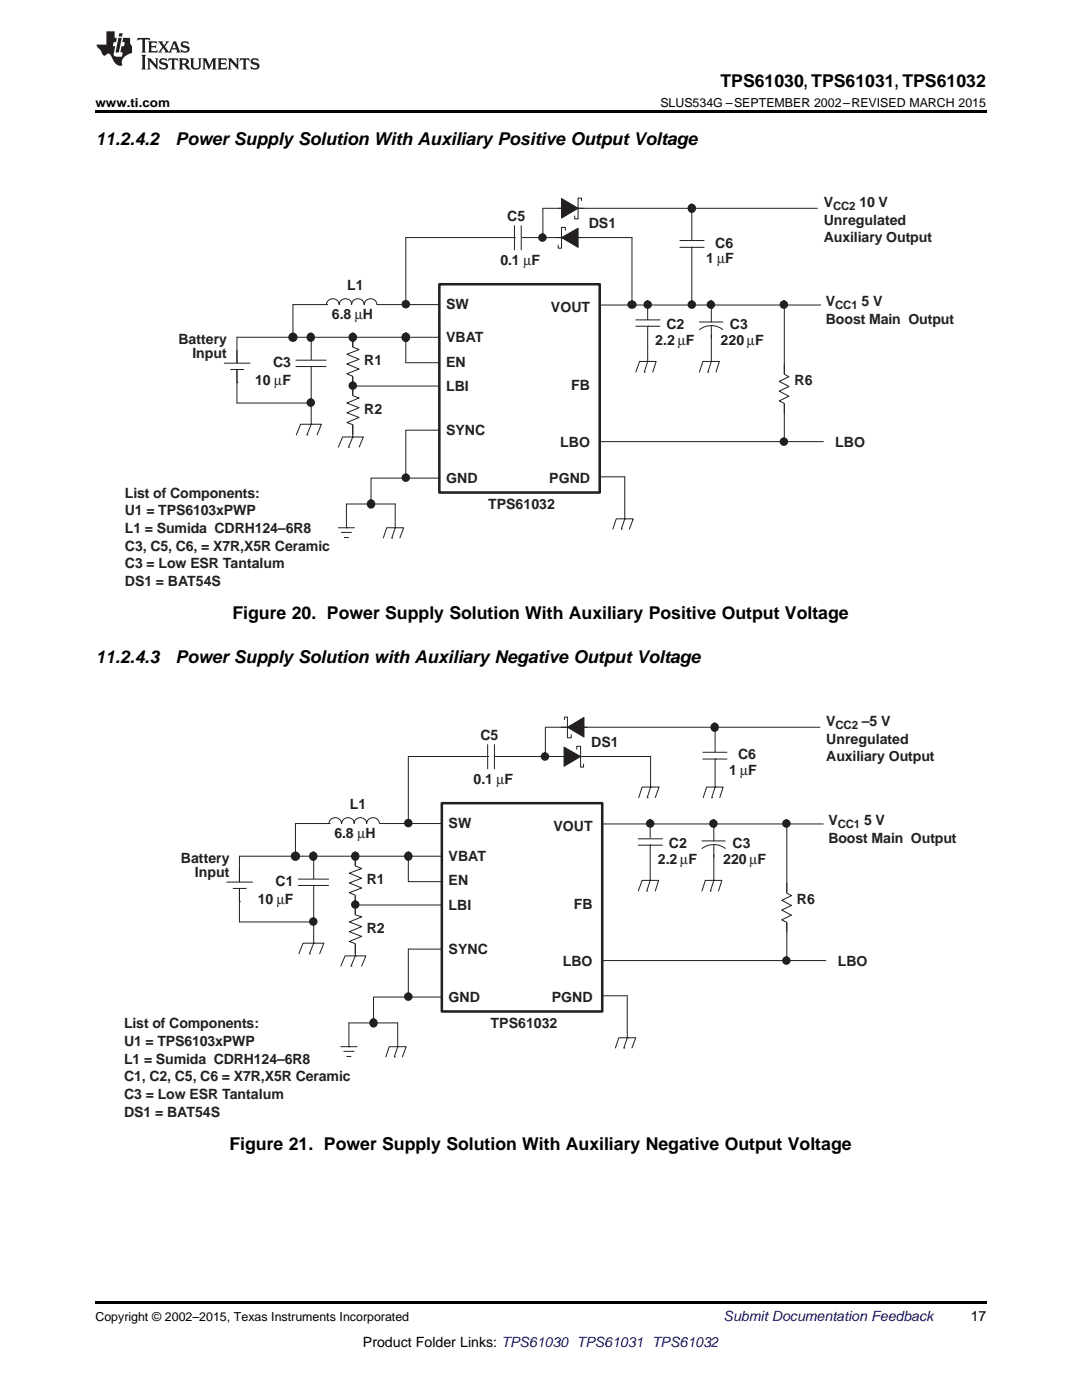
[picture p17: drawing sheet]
<svg xmlns="http://www.w3.org/2000/svg" width="216mm" height="279mm" viewBox="0 0 216 279" stroke-linecap="round" stroke-linejoin="round" font-family="sans-serif">
<defs><g id="words">
<g font-size="3.5">
<text x="143.8" y="17.3">TPS61030, TPS61031, TPS61032</text>
<text x="19" y="28.9">11.2.4.2</text>
<text x="35" y="28.9">Power Supply Solution With Auxiliary Positive Output Voltage</text>
<text x="46.4" y="123.6">Figure 20. Power Supply Solution With Auxiliary Positive Output Voltage</text>
<text x="19" y="132.4">11.2.4.3</text>
<text x="35" y="132.4">Power Supply Solution with Auxiliary Negative Output Voltage</text>
<text x="45.8" y="229.6">Figure 21. Power Supply Solution With Auxiliary Negative Output Voltage</text>
</g>
<g font-size="2.8" fill="#231f20">
<text x="164.4" y="41.3">V</text>
<text x="171.5" y="41.3">10 V</text>
<text x="101.2" y="44.2">C5</text>
<text x="117.5" y="45.5">DS1</text>
<text x="164.4" y="44.9">Unregulated</text>
<text x="99.9" y="52.9">0.1 µF</text>
<text x="140.9" y="52.6">1 µF</text>
<text x="142.7" y="49.4">C6</text>
<text x="164.4" y="48.3">Auxiliary Output</text>
<text x="69.3" y="57.9">L1</text>
<text x="66.2" y="63.8">6.8 µH</text>
<text x="89" y="61.7">SW</text>
<text x="109.9" y="62.3">VOUT</text>
<text x="133" y="65.7">C2</text>
<text x="145.7" y="65.7">C3</text>
<text x="164.8" y="64.7">Boost Main Output</text>
<text x="164.8" y="61.1">V</text>
<text x="171.9" y="61.1">5 V</text>
<text x="35.6" y="68.7">Battery</text>
<text x="38.4" y="71.5">Input</text>
<text x="89" y="68.3">VBAT</text>
<text x="130.8" y="68.8">2.2 µF</text>
<text x="143.8" y="68.8">220 µF</text>
<text x="50.9" y="76.8">10 µF</text>
<text x="54.5" y="73.2">C3</text>
<text x="72.7" y="72.8">R1</text>
<text x="89" y="78">LBI</text>
<text x="89" y="73.2">EN</text>
<text x="114" y="77.9">FB</text>
<text x="158.5" y="76.8">R6</text>
<text x="72.7" y="82.5">R2</text>
<text x="89" y="86.8">SYNC</text>
<text x="111.8" y="89.2">LBO</text>
<text x="166.7" y="89.2">LBO</text>
<text x="24.9" y="99.3">List of Components:</text>
<text x="89" y="96.4">GND</text>
<text x="97.4" y="101.6">TPS61032</text>
<text x="109.6" y="96.4">PGND</text>
<text x="24.9" y="102.9">U1 = TPS6103xPWP</text>
<text x="24.9" y="106.3">L1 = Sumida CDRH124–6R8</text>
<text x="24.9" y="109.9">C3, C5, C6, = X7R,X5R Ceramic</text>
<text x="24.9" y="113.4">C3 = Low ESR Tantalum</text>
<text x="24.9" y="116.9">DS1 = BAT54S</text>
<text x="95.9" y="147.8">C5</text>
<text x="118" y="149">DS1</text>
<text x="164.9" y="148.4">Unregulated</text>
<text x="164.9" y="144.9">V</text>
<text x="172" y="144.9">–5 V</text>
<text x="145.5" y="154.7">1 µF</text>
<text x="147.3" y="151.6">C6</text>
<text x="164.9" y="151.9">Auxiliary Output</text>
<text x="69.8" y="161.5">L1</text>
<text x="94.5" y="156.5">0.1 µF</text>
<text x="66.7" y="167.3">6.8 µH</text>
<text x="89.5" y="165.3">SW</text>
<text x="110.4" y="165.9">VOUT</text>
<text x="165.3" y="164.7">V</text>
<text x="172.4" y="164.7">5 V</text>
<text x="36.1" y="172.3">Battery</text>
<text x="89.5" y="171.9">VBAT</text>
<text x="131.3" y="172.4">2.2 µF</text>
<text x="133.5" y="169.3">C2</text>
<text x="144.3" y="172.4">220 µF</text>
<text x="146.2" y="169.3">C3</text>
<text x="165.3" y="168.2">Boost Main Output</text>
<text x="38.9" y="175.1">Input</text>
<text x="55" y="176.8">C1</text>
<text x="73.2" y="176.4">R1</text>
<text x="89.5" y="176.7">EN</text>
<text x="51.4" y="180.4">10 µF</text>
<text x="89.5" y="181.5">LBI</text>
<text x="114.5" y="181.5">FB</text>
<text x="159" y="180.4">R6</text>
<text x="73.2" y="186.1">R2</text>
<text x="89.5" y="190.3">SYNC</text>
<text x="112.3" y="192.7">LBO</text>
<text x="167.2" y="192.8">LBO</text>
<text x="89.5" y="199.9">GND</text>
<text x="110.1" y="199.9">PGND</text>
<text x="24.7" y="205.2">List of Components:</text>
<text x="24.7" y="208.8">U1 = TPS6103xPWP</text>
<text x="97.9" y="205.2">TPS61032</text>
<text x="24.7" y="212.3">L1 = Sumida CDRH124–6R8</text>
<text x="24.7" y="215.8">C1, C2, C5, C6 = X7R,X5R Ceramic</text>
<text x="24.7" y="219.3">C3 = Low ESR Tantalum</text>
<text x="24.7" y="222.9">DS1 = BAT54S</text>
</g>
<text font-size="2.8" fill="#0000c8" x="144.4" y="263.6">Submit Documentation Feedback</text>
<g font-size="2.8">
<text x="193.7" y="263.6">17</text>
<text x="72.4" y="268.9">Product Folder Links: TPS61030 TPS61031 TPS61032</text>
</g>
<g font-size="2.5">
<text x="19" y="21.4">www.ti.com</text>
<text x="131.8" y="21.4">SLUS534G –SEPTEMBER 2002–REVISED MARCH 2015</text>
<text x="19" y="263.6">Copyright © 2002–2015, Texas Instruments Incorporated</text>
</g>
<g font-size="2.3" fill="#231f20">
<text x="166.2" y="41.9">CC2</text>
<text x="166.7" y="61.7">CC1</text>
<text x="166.7" y="145.5">CC2</text>
<text x="167.2" y="165.3">CC1</text>
</g>
</g></defs>
<path d="M19 259.7h177.8v.5h-177.8z" fill="#000"/>
<path d="M47.8 170.9h57.1M59 164.4h43.1M81.5 176h14.2M107.1 164.4h57.2M70.9 180.6h22M74.5 199h21.2M81.5 189.4h14.2M117.5 198.7h7.7M117.5 191.7h47.3" fill="none" stroke="#231f20" stroke-width=".2"/>
<path d="M88.2 160.3h32v41.6h-32z" fill="#fff"/>
<path d="M88.2 160.3h32v41.6h-32z" fill="none" stroke="#231f20" stroke-width=".51"/>
<path d="M65.6 163.5h10v2h-10z" fill="#fff"/>
<path d="M129.8 151h-48.3v13.4M65.6 164.4h.1M68.2 164.3a1.26 1.26 0 0 0-1.3-1.1 1.26 1.26 0 0 0-1.3 1.2M70.7 164.3a1.26 1.26 0 0 0-1.3-1.1 1.26 1.26 0 0 0-1.2 1.2M70.9 170.9v19.9M73.1 164.3a1.26 1.26 0 0 0-1.2-1.1 1.26 1.26 0 0 0-1.3 1.2M75.7 164.4a1.26 1.26 0 0 0-1.3-1.2 1.26 1.26 0 0 0-1.2 1.2M81.5 189.4v9.6" fill="none" stroke="#231f20" stroke-width=".2"/>
<path d="M69.8 172.8h2.4v5.9h-2.4z" fill="#fff"/>
<path d="M70.9 170.9v1.9l1.3 .5-2.5 1 2.5 1-2.5 .9 2.5 1-2.5 1 1.2 .5v1.9" fill="none" stroke="#231f20" stroke-width=".2"/>
<path d="M69.8 182.5h2.4v5.8h-2.4z" fill="#fff"/>
<path d="M62.6 170.9v17.3M68 192.8l.9-2h4.1l-.8 2M70 192.8h.1M70.9 190.8h.1M70.9 180.6v2l1.3 .4-2.5 1 2.5 .9-2.5 1 2.5 1-2.5 1 1.2 .4v2M70.9 190.8l-.9 2" fill="none" stroke="#231f20" stroke-width=".2"/>
<path d="M60.8 175.4h3.3v1.2h-3.3z" fill="#fff"/>
<path d="M59 164.4v6.5M59.5 175.4h6.1M59.5 176.7h6.1M62.6 176.7h.1M157 164.4v27.3M47.8 184h14.8M59.6 190.3l.9-2.1h4.1l-.8 2.1M61.7 190.3h.1M62.6 188.2h.1M62.6 188.2l-.9 2.1M74.5 199v5.1" fill="none" stroke="#231f20" stroke-width=".2"/>
<path d="M156.1 178.2h1.9v5.9h-1.9z" fill="#fff"/>
<path d="M157 176.3v1.9l.9 .5-1.9 1 1.9 1-1.9 .9 1.9 1-1.9 1 1 .5v1.9" fill="none" stroke="#231f20" stroke-width=".2"/>
<circle cx="156.9" cy="191.7" r=".68" fill="#231f20"/>
<circle cx="156.9" cy="191.7" r=".68" fill="none" stroke="#231f20" stroke-width=".34"/>
<circle cx="157" cy="191.7" r=".17" fill="#231f20"/>
<path d="M129.7 164.4v11.3" fill="none" stroke="#231f20" stroke-width=".2"/>
<path d="M128.4 167.4h2.6v1.3h-2.6z" fill="#fff"/>
<path d="M127.4 167.4h4.8M127.4 168.7h4.8M129.7 168.7h.1" fill="none" stroke="#231f20" stroke-width=".2"/>
<circle cx="129.7" cy="164.4" r=".68" fill="#231f20"/>
<circle cx="129.7" cy="164.4" r=".68" fill="none" stroke="#231f20" stroke-width=".34"/>
<circle cx="129.7" cy="164.4" r=".17" fill="#231f20"/>
<path d="M142.4 164.4v11.3" fill="none" stroke="#231f20" stroke-width=".2"/>
<circle cx="142.4" cy="164.4" r=".68" fill="#231f20"/>
<circle cx="142.4" cy="164.4" r=".68" fill="none" stroke="#231f20" stroke-width=".34"/>
<circle cx="142.4" cy="164.4" r=".17" fill="#231f20"/>
<path d="M140.1 165.3h4.6v5.1h-4.6z" fill="#fff"/>
<g fill="none" stroke="#231f20" stroke-width=".2">
<path d="M127.4 177.8l.7-2.1h3.3l-.6 2.1M129.1 177.8h.1M129.7 175.7h.1M129.7 175.7l-.6 2.1M140.1 177.8l.6-2.1h3.3l-.6 2.1M140.1 167.8h4.6M141.8 177.8h.1M142.4 165.1h.1M142.4 175.7h.1M142.4 165.1v2.7M142.4 168.6v2.4M142.4 175.7l-.6 2.1"/>
<path d="M144.7 169.3a3.8 3.8 0 0 0-4.6 .1M125.2 198.7v8.4l-.7 2M68 208.9h3.2M68.6 209.8h2M69.2 210.8h.8M69.6 208.9h.1M69.6 208.9v-4.8h9.8v4.8l-.7 2M77 210.9l.7-2h3.4l-.8 2M78.7 210.9h.1M79.4 208.9h.1M122.8 209.1l.7-2h3.4l-.8 2M124.5 209.1h.1"/>
<path d="M125.2 207.1h.1"/>
</g>
<path d="M97.4 149.6h1.3v2.6h-1.3z" fill="#fff"/>
<path d="M97.3 151h.1M97.3 148.6v4.8M98.7 148.6v4.8M108.8 145.1v5.9M112 145.1h5.1M112.6 143.6v-.5h.6v4.2h.8v-.6" fill="none" stroke="#231f20" stroke-width=".2"/>
<path d="M113.2 145.1l3.3-1.9v3.9z" fill="#231f20"/>
<path d="M112 151h5.1M113.2 145.1l3.3-1.9v3.9zM115.1 149.5v-.6h.7v4.2h.6v-.6" fill="none" stroke="#231f20" stroke-width=".2"/>
<path d="M112.5 149.1l3.3 1.9-3.3 1.9z" fill="#231f20"/>
<path d="M108.8 145.1h54.8M112.5 149.1l3.3 1.9-3.3 1.9z" fill="none" stroke="#231f20" stroke-width=".2"/>
<circle cx="108.7" cy="151" r=".68" fill="#231f20"/>
<circle cx="108.7" cy="151" r=".68" fill="none" stroke="#231f20" stroke-width=".34"/>
<circle cx="108.8" cy="151" r=".17" fill="#231f20"/>
<path d="M129.8 151v6.1M142.7 145.1v12" fill="none" stroke="#231f20" stroke-width=".2"/>
<path d="M141.2 150.1h2.7v1.3h-2.7z" fill="#fff"/>
<path d="M140.2 150.1h4.9M140.2 151.5h4.9M142.7 151.5h.1" fill="none" stroke="#231f20" stroke-width=".2"/>
<circle cx="142.6" cy="145.1" r=".72" fill="#231f20"/>
<circle cx="142.6" cy="145.1" r=".72" fill="none" stroke="#231f20" stroke-width=".34"/>
<circle cx="142.7" cy="145.1" r=".17" fill="#231f20"/>
<circle cx="81.5" cy="164.3" r=".68" fill="#231f20"/>
<circle cx="81.5" cy="164.3" r=".68" fill="none" stroke="#231f20" stroke-width=".34"/>
<circle cx="81.5" cy="164.4" r=".17" fill="#231f20"/>
<circle cx="59" cy="170.9" r=".76" fill="#231f20"/>
<circle cx="59" cy="170.9" r=".76" fill="none" stroke="#231f20" stroke-width=".34"/>
<circle cx="59" cy="170.9" r=".17" fill="#231f20"/>
<circle cx="62.6" cy="170.8" r=".72" fill="#231f20"/>
<circle cx="62.6" cy="170.8" r=".72" fill="none" stroke="#231f20" stroke-width=".34"/>
<circle cx="62.6" cy="170.9" r=".17" fill="#231f20"/>
<circle cx="70.8" cy="170.8" r=".72" fill="#231f20"/>
<circle cx="70.8" cy="170.8" r=".72" fill="none" stroke="#231f20" stroke-width=".34"/>
<circle cx="70.9" cy="170.9" r=".17" fill="#231f20"/>
<circle cx="70.9" cy="180.5" r=".68" fill="#231f20"/>
<circle cx="70.9" cy="180.5" r=".68" fill="none" stroke="#231f20" stroke-width=".34"/>
<circle cx="70.9" cy="180.6" r=".17" fill="#231f20"/>
<circle cx="62.5" cy="183.9" r=".68" fill="#231f20"/>
<circle cx="62.5" cy="183.9" r=".68" fill="none" stroke="#231f20" stroke-width=".34"/>
<circle cx="62.6" cy="184" r=".17" fill="#231f20"/>
<circle cx="81.5" cy="170.8" r=".72" fill="#231f20"/>
<circle cx="81.5" cy="170.8" r=".72" fill="none" stroke="#231f20" stroke-width=".34"/>
<circle cx="81.5" cy="170.9" r=".17" fill="#231f20"/>
<circle cx="81.5" cy="198.9" r=".68" fill="#231f20"/>
<circle cx="81.5" cy="198.9" r=".68" fill="none" stroke="#231f20" stroke-width=".34"/>
<circle cx="81.5" cy="199" r=".17" fill="#231f20"/>
<circle cx="74.5" cy="204.1" r=".72" fill="#231f20"/>
<circle cx="74.5" cy="204.1" r=".72" fill="none" stroke="#231f20" stroke-width=".34"/>
<circle cx="74.5" cy="204.1" r=".17" fill="#231f20"/>
<path d="M47.8 170.9v13.1" fill="none" stroke="#231f20" stroke-width=".2"/>
<path d="M45.2 176h5.3v1.3h-5.3z" fill="#fff"/>
<path d="M45.2 176h5.2M46.5 177.3h2.6M47.8 179.9h.1M47.8 173.5v2.5M47.8 177.3v2.6" fill="none" stroke="#231f20" stroke-width=".2"/>
<circle cx="156.9" cy="164.4" r=".68" fill="#231f20"/>
<circle cx="156.9" cy="164.4" r=".68" fill="none" stroke="#231f20" stroke-width=".34"/>
<circle cx="157" cy="164.4" r=".17" fill="#231f20"/>
<g fill="none" stroke="#231f20" stroke-width=".2">
<path d="M47.3 67.3h57.1M58.5 60.8h43.1M70.4 77h22M81 72.4h14.2M106.6 60.9h57.2M74 95.4h21.2M81 85.9h14.2M117 95.2h7.7M117 88.1h47.3M127.4 159.2l.7-2.1h3.4l-.7 2.1M129.1 159.2h.1M129.8 157.1h.1"/>
<path d="M129.8 157.1l-.7 2.1M140.3 159.2l.7-2.1h3.3l-.7 2.1M142 159.2h.1M142.7 157.1h.1M142.7 157.1l-.7 2.1M81.5 170.9v5.1"/>
</g>
<path d="M87.7 56.7h32v41.6h-32z" fill="#fff"/>
<path d="M87.7 56.7h32v41.6h-32z" fill="none" stroke="#231f20" stroke-width=".51"/>
<path d="M65.1 59.9h10v2.1h-10z" fill="#fff"/>
<path d="M126.1 47.4h-45.1v13.4M65.1 60.8h.1M67.7 60.7a1.26 1.26 0 0 0-1.3-1.1 1.26 1.26 0 0 0-1.3 1.2M70.2 60.7a1.26 1.26 0 0 0-1.3-1.1 1.26 1.26 0 0 0-1.2 1.2M70.4 67.3v19.9M72.6 60.7a1.26 1.26 0 0 0-1.2-1.1 1.26 1.26 0 0 0-1.3 1.2M75.2 60.8a1.26 1.26 0 0 0-1.3-1.2 1.26 1.26 0 0 0-1.2 1.2M81 85.9v9.5" fill="none" stroke="#231f20" stroke-width=".2"/>
<path d="M69.3 69.3h2.4v5.8h-2.4z" fill="#fff"/>
<path d="M70.4 67.3v2l1.3 .5-2.5 .9 2.5 1-2.5 .9 2.5 1.1-2.5 .9 1.2 .5v1.9" fill="none" stroke="#231f20" stroke-width=".2"/>
<path d="M69.3 78.9h2.4v5.9h-2.4z" fill="#fff"/>
<path d="M62.1 67.3v17.4M70.4 77v2l1.3 .4-2.5 1 2.5 1-2.5 1 2.5 .9-2.5 1 1.2 .5v1.9M67.5 89.2l.9-2h4.1l-.8 2M69.5 89.2h.1M70.4 87.2h.1M70.4 87.2l-.9 2" fill="none" stroke="#231f20" stroke-width=".2"/>
<path d="M60.3 71.9h3.3v1.2h-3.3z" fill="#fff"/>
<path d="M58.5 60.8v6.5M59 71.9h6.1M59 73.2h6.1M62.1 73.2h.1M156.5 60.9v27.2M47.3 80.4h14.8M59.1 86.8l.9-2.1h4.1l-.8 2.1M61.2 86.8h.1M62.1 84.7h.1M62.1 84.7l-.9 2.1M74 95.4v5.2" fill="none" stroke="#231f20" stroke-width=".2"/>
<path d="M155.6 74.7h1.9v5.8h-1.9z" fill="#fff"/>
<path d="M156.5 72.7v2l.9 .5-1.9 .9 1.9 1-1.9 1 1.9 1-1.9 .9 1 .5v2" fill="none" stroke="#231f20" stroke-width=".2"/>
<circle cx="156.4" cy="88.1" r=".68" fill="#231f20"/>
<circle cx="156.4" cy="88.1" r=".68" fill="none" stroke="#231f20" stroke-width=".34"/>
<circle cx="156.5" cy="88.1" r=".17" fill="#231f20"/>
<path d="M129.2 60.9v11.2" fill="none" stroke="#231f20" stroke-width=".2"/>
<path d="M127.9 63.8h2.6v1.3h-2.6z" fill="#fff"/>
<path d="M126.9 63.8h4.8M126.9 65.1h4.8M129.2 65.1h.1" fill="none" stroke="#231f20" stroke-width=".2"/>
<circle cx="129.2" cy="60.8" r=".68" fill="#231f20"/>
<circle cx="129.2" cy="60.8" r=".68" fill="none" stroke="#231f20" stroke-width=".34"/>
<circle cx="129.2" cy="60.9" r=".17" fill="#231f20"/>
<path d="M141.9 60.9v11.2" fill="none" stroke="#231f20" stroke-width=".2"/>
<circle cx="141.9" cy="60.8" r=".68" fill="#231f20"/>
<circle cx="141.9" cy="60.8" r=".68" fill="none" stroke="#231f20" stroke-width=".34"/>
<circle cx="141.9" cy="60.9" r=".17" fill="#231f20"/>
<path d="M139.6 61.7h4.6v5.1h-4.6z" fill="#fff"/>
<g fill="none" stroke="#231f20" stroke-width=".2">
<path d="M126.9 74.3l.7-2.2h3.3l-.6 2.2M128.6 74.3h.1M129.2 72.1h.1M129.2 72.1l-.6 2.2M139.6 74.3l.6-2.2h3.3l-.6 2.2M139.6 64.3h4.6M141.3 74.3h.1M141.9 61.6h.1M141.9 72.1h.1M141.9 61.6v2.7M141.9 65v2.5M141.9 72.1l-.6 2.2"/>
<path d="M144.2 65.8a3.8 3.8 0 0 0-4.6 0M124.7 95.2v8.3l-.7 2.1M67.5 105.3h3.2M68.1 106.3h2M68.7 107.3h.8M69.1 105.3h.1M69.1 105.3v-4.7h9.8v4.7l-.7 2.1M76.5 107.4l.7-2.1h3.4l-.8 2.1M78.2 107.4h.1M78.9 105.3h.1M122.3 105.6l.7-2.1h3.4l-.8 2.1M124 105.6h.1"/>
<path d="M124.7 103.5h.1"/>
</g>
<path d="M102.7 46.1h1.3v2.6h-1.3z" fill="#fff"/>
<path d="M102.7 47.4h.1M102.7 45v4.9M104 45v4.9M108.3 41.6v5.8M111.5 41.6h5.1M116 40v-.5h-.6v4.2h-.7v-.6" fill="none" stroke="#231f20" stroke-width=".2"/>
<path d="M112 39.6l3.4 2-3.4 1.9z" fill="#231f20"/>
<path d="M112 39.6l3.4 2-3.4 1.9zM110.8 47.4h5.1M112.8 46v-.6h-.8v4.1h-.6v-.6" fill="none" stroke="#231f20" stroke-width=".2"/>
<path d="M112 47.4l3.4-1.8v3.8z" fill="#231f20"/>
<path d="M108.3 41.6h54.8M112 47.4l3.4-1.8v3.8z" fill="none" stroke="#231f20" stroke-width=".2"/>
<circle cx="108.2" cy="47.4" r=".68" fill="#231f20"/>
<circle cx="108.2" cy="47.4" r=".68" fill="none" stroke="#231f20" stroke-width=".34"/>
<circle cx="108.3" cy="47.4" r=".17" fill="#231f20"/>
<path d="M126.1 47.4v13.5" fill="none" stroke="#231f20" stroke-width=".2"/>
<circle cx="126.1" cy="60.8" r=".72" fill="#231f20"/>
<circle cx="126.1" cy="60.8" r=".72" fill="none" stroke="#231f20" stroke-width=".34"/>
<circle cx="126.1" cy="60.9" r=".17" fill="#231f20"/>
<path d="M138 41.6v19.3" fill="none" stroke="#231f20" stroke-width=".2"/>
<path d="M136.7 48h2.6v1.3h-2.6z" fill="#fff"/>
<path d="M135.7 48h4.8M135.7 49.4h4.8M138 49.4h.1" fill="none" stroke="#231f20" stroke-width=".2"/>
<circle cx="138" cy="41.5" r=".72" fill="#231f20"/>
<circle cx="138" cy="41.5" r=".72" fill="none" stroke="#231f20" stroke-width=".34"/>
<circle cx="138" cy="41.6" r=".17" fill="#231f20"/>
<circle cx="138" cy="60.8" r=".68" fill="#231f20"/>
<circle cx="138" cy="60.8" r=".68" fill="none" stroke="#231f20" stroke-width=".34"/>
<circle cx="138" cy="60.9" r=".17" fill="#231f20"/>
<circle cx="81" cy="60.7" r=".68" fill="#231f20"/>
<circle cx="81" cy="60.7" r=".68" fill="none" stroke="#231f20" stroke-width=".34"/>
<circle cx="81" cy="60.8" r=".17" fill="#231f20"/>
<circle cx="58.5" cy="67.3" r=".76" fill="#231f20"/>
<circle cx="58.5" cy="67.3" r=".76" fill="none" stroke="#231f20" stroke-width=".34"/>
<circle cx="58.5" cy="67.3" r=".17" fill="#231f20"/>
<circle cx="62.1" cy="67.3" r=".72" fill="#231f20"/>
<circle cx="62.1" cy="67.3" r=".72" fill="none" stroke="#231f20" stroke-width=".34"/>
<circle cx="62.1" cy="67.3" r=".17" fill="#231f20"/>
<circle cx="70.3" cy="67.3" r=".72" fill="#231f20"/>
<circle cx="70.3" cy="67.3" r=".72" fill="none" stroke="#231f20" stroke-width=".34"/>
<circle cx="70.4" cy="67.3" r=".17" fill="#231f20"/>
<circle cx="70.4" cy="77" r=".68" fill="#231f20"/>
<circle cx="70.4" cy="77" r=".68" fill="none" stroke="#231f20" stroke-width=".34"/>
<circle cx="70.4" cy="77" r=".17" fill="#231f20"/>
<circle cx="62" cy="80.3" r=".68" fill="#231f20"/>
<circle cx="62" cy="80.3" r=".68" fill="none" stroke="#231f20" stroke-width=".34"/>
<circle cx="62.1" cy="80.4" r=".17" fill="#231f20"/>
<circle cx="81" cy="67.3" r=".72" fill="#231f20"/>
<circle cx="81" cy="67.3" r=".72" fill="none" stroke="#231f20" stroke-width=".34"/>
<circle cx="81" cy="67.3" r=".17" fill="#231f20"/>
<circle cx="81" cy="95.3" r=".68" fill="#231f20"/>
<circle cx="81" cy="95.3" r=".68" fill="none" stroke="#231f20" stroke-width=".34"/>
<circle cx="81" cy="95.4" r=".17" fill="#231f20"/>
<circle cx="74" cy="100.5" r=".72" fill="#231f20"/>
<circle cx="74" cy="100.5" r=".72" fill="none" stroke="#231f20" stroke-width=".34"/>
<circle cx="74" cy="100.6" r=".17" fill="#231f20"/>
<circle cx="81" cy="67.3" r=".72" fill="#231f20"/>
<circle cx="81" cy="67.3" r=".72" fill="none" stroke="#231f20" stroke-width=".34"/>
<circle cx="81" cy="67.3" r=".17" fill="#231f20"/>
<path d="M47.3 67.3v13.1" fill="none" stroke="#231f20" stroke-width=".2"/>
<path d="M44.7 72.5h5.3v1.2h-5.3z" fill="#fff"/>
<path d="M44.7 72.5h5.2M46 73.7h2.6M47.3 76.4h.1M47.3 69.9v2.6M47.3 73.7v2.7" fill="none" stroke="#231f20" stroke-width=".2"/>
<circle cx="156.4" cy="60.8" r=".68" fill="#231f20"/>
<circle cx="156.4" cy="60.8" r=".68" fill="none" stroke="#231f20" stroke-width=".34"/>
<circle cx="156.5" cy="60.9" r=".17" fill="#231f20"/>
<path d="M81 67.3v5.1" fill="none" stroke="#231f20" stroke-width=".2"/>
<path d="M19 22h177.8v.5h-177.8z" fill="#000"/>
<g fill="#231f20">
<path d="M27.5 7.6l-.1 .5 .4-.2h.6v.1v2.1l-.2 .4h1l-.3-.4v-2.1l.1-.1h.5l.5 .2-.2-.5zM29.5 8.3l.2 .3v1.5l-.2 .4h1.8l.2-.6a1.04 1.04 0 0 1-1.3 .2v-.7h.6l.3 .2v-.6l-.3 .2h-.6v-.6l.8-.1 .4 .3-.2-.5zM31.5 8.3l.9 1.1-.9 1.1h.8l-.2-.2 .5-.7 .4 .7-.2 .2h1.5l-.1-.2 .1-.4h.9l.1 .4-.2 .2h1l-.3-.3-.7-1.9h-.5l-.9 2-.8-1 .9-1h-.8l.1 .3-.3 .5-.4-.6 .2-.2zM34.7 8.6l.4 1h-.7zM36.3 8.4a.63 .63 0 0 0-.2 .7 .63 .63 0 0 0 .6 .4l.6 .2 .1 .2a.75 .75 0 0 1-.7 .4 .75 .75 0 0 1-.6-.5l.1 .7 .1-.1a1.11 1.11 0 0 0 1.5-.6 1.13 1.13 0 0 0-1.2-.8l-.1-.4a1.04 1.04 0 0 1 1.2 .2l-.2-.5-.1 .1-.5-.2zM28.2 10.9l.2 .4v2.2l-.2 .4h1l-.3-.4v-2.2l.3-.4zM29.3 11.6l.3 .4v1.5l-.3 .4h.8l-.2-.4v-1.3l1.5 1.7v-1.9l.2-.4h-.7l.2 .4v.9l-1.1-1.3zM32 11.8a.62 .62 0 0 0-.2 .7 .62 .62 0 0 0 .6 .4l.6 .1 .1 .3a.76 .76 0 0 1-.7 .3 .76 .76 0 0 1-.6-.4l.1 .7 .1-.1a1.11 1.11 0 0 0 1.5-.6 1.13 1.13 0 0 0-1.2-.8l-.1-.4a1.04 1.04 0 0 1 1.2 .2l-.2-.6-.1 .1-.5-.1zM33.7 11.6l-.2 .6a.61 .61 0 0 1 .8-.3v1.6l-.2 .4h.9l-.2-.4v-1.6a.63 .63 0 0 1 .8 .3l-.2-.6zM35.6 11.6l.3 .4v1.5l-.3 .4h1l-.2-.2v-.8l.5 .2a.76 .76 0 0 0 1.2 .7l-1-1a.58 .58 0 0 0 .6-.5 .58 .58 0 0 0-.5-.6zM36.4 11.9h.1a.45 .45 0 0 1 .5 .1 .45 .45 0 0 1 .1 .5l-.7 .2zM37.9 11.6l.2 .2a2.17 2.17 0 0 0 .3 1.9 .99 .99 0 0 0 1.6-.6v-1.1l.2-.4h-.7l.2 .2a1.92 1.92 0 0 1-.2 1.8 .6 .6 0 0 1-.9-.5v-1.1l.2-.4zM40.4 11.6l.2 .4v1.5l-.2 .4h.7l-.2-.4v-1.4l.8 1.8 .8-1.8v1.4l-.2 .4h.9l-.2-.4v-1.5l.2-.4h-.8l-.6 1.5-.6-1.5zM43.4 11.6l.2 .4v1.5l-.2 .4h1.8l.2-.6a1.04 1.04 0 0 1-1.3 .1v-.6h.5l.4 .2v-.6l-.4 .2h-.5v-.7h.8l.3 .3-.1-.6zM45.5 11.6l.2 .4v1.5l-.2 .4h.7l-.2-.4v-1.3l1.5 1.7v-1.9l.2-.4h-.7l.2 .4v.9l-1.1-1.3zM47.9 11.6l-.1 .6a.61 .61 0 0 1 .8-.3v1.6l-.3 .4h1l-.3-.4 .1-1.6a.63 .63 0 0 1 .7 .3l-.1-.6zM50.2 11.8a.62 .62 0 0 0-.2 .7 .62 .62 0 0 0 .6 .4l.6 .1 .2 .3a.76 .76 0 0 1-.8 .3 .76 .76 0 0 1-.6-.4l.1 .7 .2-.1a1.11 1.11 0 0 0 1.5-.6 1.13 1.13 0 0 0-1.3-.8l-.1-.4a1.04 1.04 0 0 1 1.2 .2l-.1-.6-.2 .1-.5-.1z"/>
<path d="M21.2 6.3v2.6h-1.9l.1 .4 .7 .9a.91 .91 0 0 0 1 .8 .56 .56 0 0 1 .5-.3 .56 .56 0 0 1 .5 .3l.4 .8a1.53 1.53 0 0 0 1.9 1.2 1.54 1.54 0 0 1 1-2.1l.9-.3v-1.4a1.52 1.52 0 0 1-.3-1.6h-1.4l-.2 .8h.5l-.2 .8h-.4l-.2 1v.2l.4 .1-.2 .8a1.93 1.93 0 0 1-1.6-.3l.3-1.8h-.5l.2-.8h.4l.2-.8h-.4v-1.3zM23.6 7.6l-.6 2.9h.7l.6-2.9zM23.8 6.6l-.1 .7h.6l.2-.7z"/>
</g>
<use href="#words"/>
</svg>
